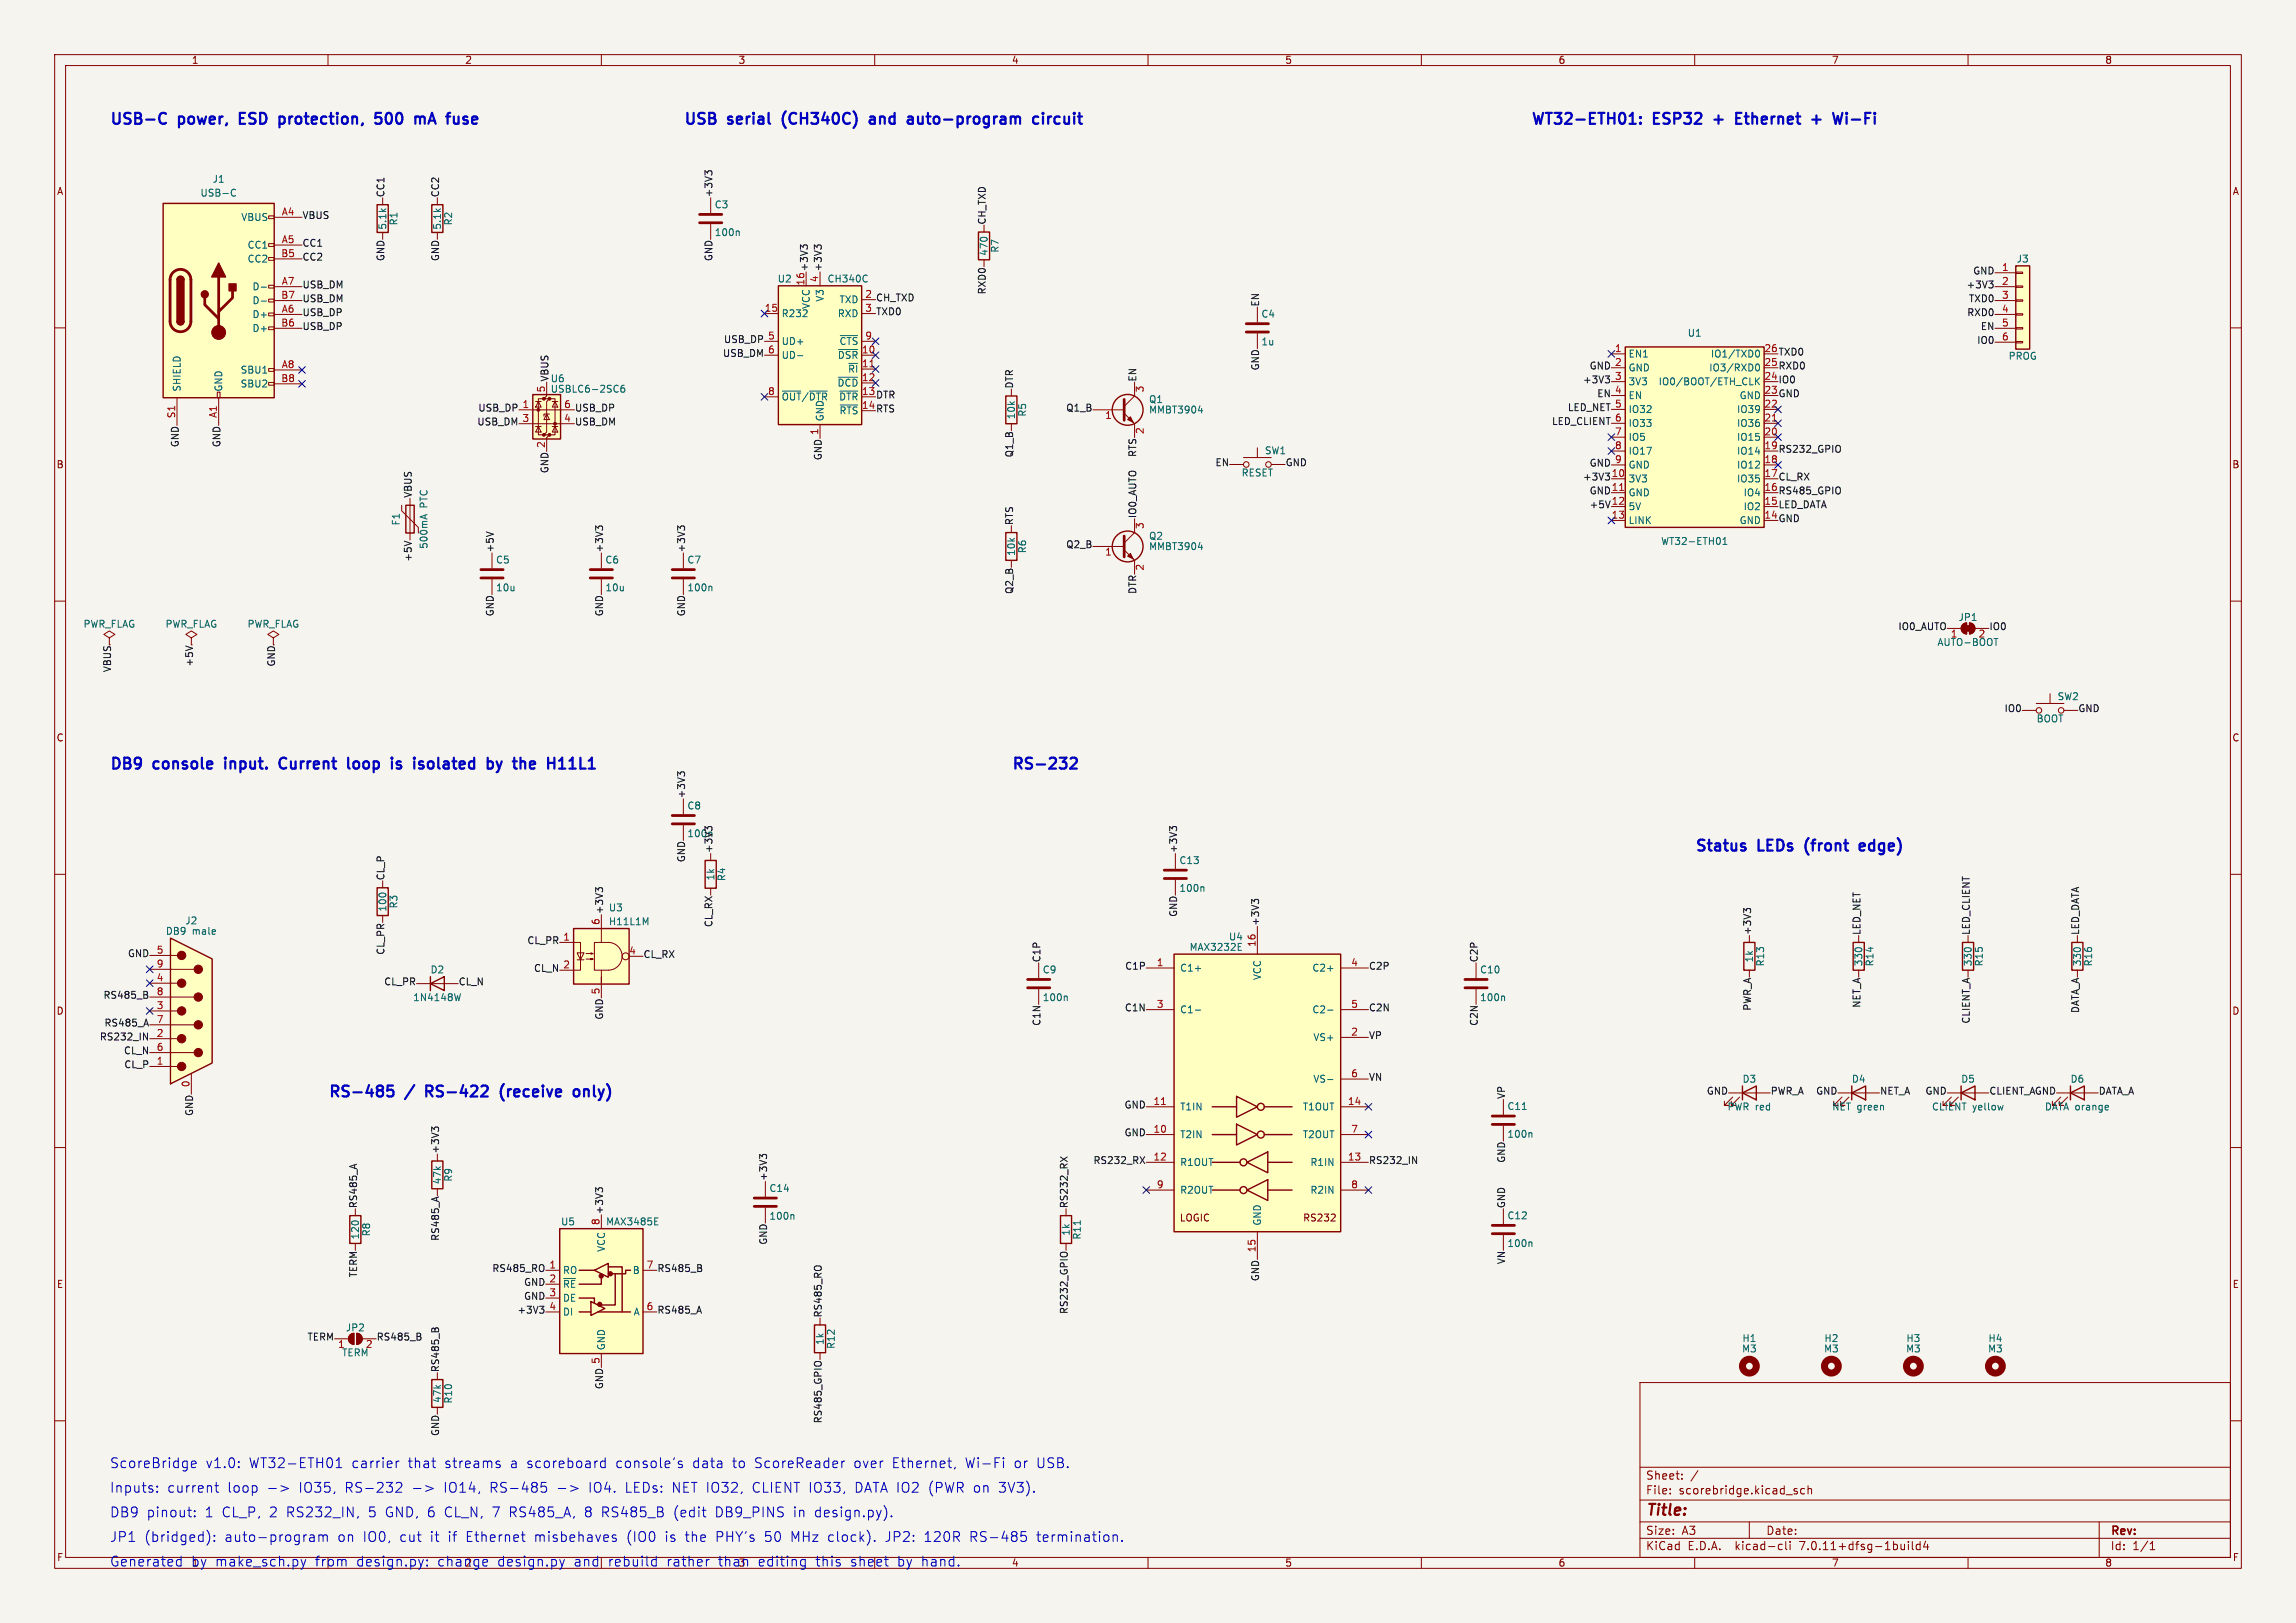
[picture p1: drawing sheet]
<svg xmlns="http://www.w3.org/2000/svg" width="420mm" height="297mm" viewBox="0 0 420 297" stroke-linecap="round" stroke-linejoin="round" font-family="sans-serif">
<defs><g id="words">
<g font-size="2.8" fill="#0000c2">
<text x="20" y="23.4">USB-C</text>
<text x="32.8" y="23.4">power,</text>
<text x="44.7" y="23.4">ESD</text>
<text x="52.8" y="23.4">protection,</text>
<text x="71.2" y="23.4">500</text>
<text x="79.2" y="23.4">mA</text>
<text x="85.9" y="23.4">fuse</text>
<text x="125" y="23.4">USB</text>
<text x="133.3" y="23.4">serial</text>
<text x="144" y="23.4">(CH340C)</text>
<text x="160.8" y="23.4">and</text>
<text x="168.6" y="23.4">auto-program</text>
<text x="192.3" y="23.4">circuit</text>
<text x="280" y="23.4">WT32-ETH01:</text>
<text x="302.6" y="23.4">ESP32</text>
<text x="314.5" y="23.4">+</text>
<text x="319.3" y="23.4">Ethernet</text>
<text x="334" y="23.4">+</text>
<text x="338.8" y="23.4">Wi-Fi</text>
<text x="20" y="141.3">DB9</text>
<text x="28.2" y="141.3">console</text>
<text x="42.1" y="141.3">input.</text>
<text x="52.9" y="141.3">Current</text>
<text x="66.2" y="141.3">loop</text>
<text x="75" y="141.3">is</text>
<text x="79.8" y="141.3">isolated</text>
<text x="94.1" y="141.3">by</text>
<text x="99.7" y="141.3">the</text>
<text x="106.7" y="141.3">H11L1</text>
<text x="185" y="141.3">RS-232</text>
<text x="310" y="156.3">Status</text>
<text x="321.8" y="156.3">LEDs</text>
<text x="331.1" y="156.3">(front</text>
<text x="341.9" y="156.3">edge)</text>
<text x="60" y="201.4">RS-485</text>
<text x="74.4" y="201.4">/</text>
<text x="78.8" y="201.4">RS-422</text>
<text x="93.3" y="201.4">(receive</text>
<text x="107.5" y="201.4">only)</text>
</g>
<text font-size="2.8" fill="#840000" x="301" y="277.9">Title:</text>
<g font-size="2.5" fill="#0000c2">
<text x="20" y="268.9">ScoreBridge</text>
<text x="37.6" y="268.9">v1.0:</text>
<text x="45.6" y="268.9">WT32-ETH01</text>
<text x="64.4" y="268.9">carrier</text>
<text x="74.8" y="268.9">that</text>
<text x="81.6" y="268.9">streams</text>
<text x="93.7" y="268.9">a scoreboard</text>
<text x="113.2" y="268.9">console's</text>
<text x="127.3" y="268.9">data</text>
<text x="134.7" y="268.9">to</text>
<text x="138.8" y="268.9">ScoreReader</text>
<text x="157.1" y="268.9">over</text>
<text x="164.2" y="268.9">Ethernet,</text>
<text x="177.7" y="268.9">Wi-Fi</text>
<text x="186.7" y="268.9">or</text>
<text x="190.9" y="268.9">USB.</text>
<text x="20" y="273.4">Inputs:</text>
<text x="30.6" y="273.4">current</text>
<text x="41.6" y="273.4">loop</text>
<text x="54.8" y="273.4">IO35,</text>
<text x="63.3" y="273.4">RS-232</text>
<text x="81.6" y="273.4">IO14,</text>
<text x="90.1" y="273.4">RS-485</text>
<text x="108.4" y="273.4">IO4.</text>
<text x="115.2" y="273.4">LEDs:</text>
<text x="123.9" y="273.4">NET IO32,</text>
<text x="138.7" y="273.4">CLIENT IO33,</text>
<text x="157.7" y="273.4">DATA IO2</text>
<text x="171.3" y="273.4">(PWR on</text>
<text x="184.4" y="273.4">3V3).</text>
<text x="20" y="277.9">DB9</text>
<text x="26.8" y="277.9">pinout:</text>
<text x="37.5" y="277.9">1</text>
<text x="40.7" y="277.9">CL_P,</text>
<text x="49.4" y="277.9">2</text>
<text x="52.6" y="277.9">RS232_IN,</text>
<text x="67.7" y="277.9">5</text>
<text x="70.9" y="277.9">GND, 6</text>
<text x="81.9" y="277.9">CL_N, 7</text>
<text x="93.9" y="277.9">RS485_A,</text>
<text x="107.8" y="277.9">8</text>
<text x="111" y="277.9">RS485_B</text>
<text x="124.3" y="277.9">(edit</text>
<text x="132" y="277.9">DB9_PINS</text>
<text x="146.4" y="277.9">in</text>
<text x="150.4" y="277.9">design.py).</text>
<text x="20" y="286.9">Generated</text>
<text x="20" y="282.4">JP1</text>
<text x="26.4" y="282.4">(bridged):</text>
<text x="34.9" y="286.9">by</text>
<text x="39.4" y="286.9">make_sch.py</text>
<text x="41.1" y="282.4">auto-program</text>
<text x="57.7" y="286.9">from</text>
<text x="61.9" y="282.4">on</text>
<text x="65.4" y="286.9">design.py:</text>
<text x="66.6" y="282.4">IO0,</text>
<text x="73.4" y="282.4">cut</text>
<text x="79" y="282.4">it</text>
<text x="80.3" y="286.9">change</text>
<text x="82.4" y="282.4">if</text>
<text x="85.7" y="282.4">Ethernet</text>
<text x="91.4" y="286.9">design.py</text>
<text x="98.4" y="282.4">misbehaves</text>
<text x="105.5" y="286.9">and</text>
<text x="111.8" y="286.9">rebuild</text>
<text x="115.3" y="282.4">(IO0</text>
<text x="122.5" y="282.4">is</text>
<text x="122.6" y="286.9">rather</text>
<text x="126.3" y="282.4">the</text>
<text x="131.9" y="282.4">PHY's</text>
<text x="132.1" y="286.9">than</text>
<text x="139.5" y="286.9">editing</text>
<text x="140.9" y="282.4">50</text>
<text x="145.8" y="282.4">MHz clock).</text>
<text x="150.2" y="286.9">this</text>
<text x="156.6" y="286.9">sheet</text>
<text x="163.3" y="282.4">JP2:</text>
<text x="165.3" y="286.9">by</text>
<text x="169.7" y="286.9">hand.</text>
<text x="170.5" y="282.4">120R</text>
<text x="179" y="282.4">RS-485</text>
<text x="191.3" y="282.4">termination.</text>
</g>
<g font-size="2.1" fill="#840000">
<text x="301" y="273.7">File:</text>
<text x="301" y="271">Sheet:</text>
<text x="307.1" y="273.7">scorebridge.kicad_sch</text>
<text x="301" y="281.1">Size:</text>
<text x="307.6" y="281.1">A3</text>
<text x="323" y="281.1">Date:</text>
<text x="386" y="281.3">Rev:</text>
<text x="301" y="283.9">KiCad</text>
<text x="308.7" y="283.9">E.D.A.</text>
<text x="317.6" y="283.9">kicad-cli</text>
<text x="329.5" y="283.9">7.0.11+dfsg-1build4</text>
<text x="386" y="283.9">Id:</text>
<text x="390.1" y="283.9">1/1</text>
</g>
<g font-size="1.8" fill="#840000">
<text x="35" y="11.9">1</text>
<text x="85" y="11.9">2</text>
<text x="135" y="11.9">3</text>
<text x="185" y="11.9">4</text>
<text x="235" y="11.9">5</text>
<text x="285" y="11.9">6</text>
<text x="335" y="11.9">7</text>
<text x="385" y="11.9">8</text>
<text x="10.3" y="35.9">A</text>
<text x="408.3" y="35.9">A</text>
<text x="10.3" y="85.9">B</text>
<text x="408.2" y="85.9">B</text>
<text x="10.3" y="135.9">C</text>
<text x="408.2" y="135.9">C</text>
<text x="10.3" y="185.9">D</text>
<text x="408.2" y="185.9">D</text>
<text x="215.7" y="223.7">LOGIC</text>
<text x="238.3" y="223.7">RS232</text>
<text x="10.3" y="235.9">E</text>
<text x="408.3" y="235.9">E</text>
<text x="10.3" y="285.9">F</text>
<text x="185" y="286.9">4</text>
<text x="235" y="286.9">5</text>
<text x="285" y="286.9">6</text>
<text x="335" y="286.9">7</text>
<text x="385" y="286.9">8</text>
<text x="408.3" y="285.9">F</text>
</g>
<g font-size="1.8" fill="#006464">
<text x="38.8" y="33.6">J1</text>
<text x="36.6" y="36.2">USB-C</text>
<text x="44" y="40.6">VBUS</text>
<text x="72.9" y="41.3" transform="rotate(-90 72.9 41.3)">R1</text>
<text x="82.9" y="41.3" transform="rotate(-90 82.9 41.3)">R2</text>
<text x="130.6" y="38.3">C3</text>
<text x="45.2" y="45.7">CC1</text>
<text x="70.9" y="42.1" transform="rotate(-90 70.9 42.1)">5.1k</text>
<text x="80.9" y="42.1" transform="rotate(-90 80.9 42.1)">5.1k</text>
<text x="130.6" y="43.4">100n</text>
<text x="180.9" y="46.9" transform="rotate(-90 180.9 46.9)">470</text>
<text x="182.9" y="46.3" transform="rotate(-90 182.9 46.3)">R7</text>
<text x="45.2" y="48.2">CC2</text>
<text x="46.1" y="53.3">D-</text>
<text x="142.2" y="51.9">U2</text>
<text x="151.3" y="51.9">CH340C</text>
<text x="368.8" y="48.2">J3</text>
<text x="46.1" y="58.4">D+</text>
<text x="46.1" y="55.9">D-</text>
<text x="142.9" y="58.2">R232</text>
<text x="148.3" y="56.6" transform="rotate(-90 148.3 56.6)">VCC</text>
<text x="150.9" y="55.3" transform="rotate(-90 150.9 55.3)">V3</text>
<text x="153.2" y="58.2">RXD</text>
<text x="153.5" y="55.7">TXD</text>
<text x="230.6" y="58.3">C4</text>
<text x="46.1" y="60.9">D+</text>
<text x="142.9" y="63.3">UD+</text>
<text x="142.9" y="65.9">UD-</text>
<text x="153.2" y="65.9">~{DSR}</text>
<text x="153.5" y="63.3">~{CTS}</text>
<text x="230.6" y="63.4">1u</text>
<text x="297.8" y="65.6">EN1</text>
<text x="308.6" y="61.8">U1</text>
<text x="312.9" y="65.6">IO1/TXD0</text>
<text x="33.2" y="71.8" transform="rotate(-90 33.2 71.8)">SHIELD</text>
<text x="40.9" y="71.8" transform="rotate(-90 40.9 71.8)">GND</text>
<text x="43.9" y="68.6">SBU1</text>
<text x="43.9" y="71.1">SBU2</text>
<text x="100.6" y="70.1">U6</text>
<text x="153.1" y="70.9">~{DCD}</text>
<text x="155" y="68.4">~{RI}</text>
<text x="297.8" y="68.2">GND</text>
<text x="297.8" y="70.7">3V3</text>
<text x="303.3" y="70.7">IO0/BOOT/ETH_CLK</text>
<text x="312.6" y="68.2">IO3/RXD0</text>
<text x="367.3" y="66">PROG</text>
<text x="100.6" y="72.1">USBLC6-2SC6</text>
<text x="142.9" y="73.5">~{OUT}/~{DTR}</text>
<text x="150.9" y="77.2" transform="rotate(-90 150.9 77.2)">GND</text>
<text x="185.9" y="76.8" transform="rotate(-90 185.9 76.8)">10k</text>
<text x="187.9" y="76.3" transform="rotate(-90 187.9 76.3)">R5</text>
<text x="210.1" y="74">Q1</text>
<text x="210.1" y="75.9">MMBT3904</text>
<text x="297.8" y="73.2">EN</text>
<text x="297.8" y="75.8">IO32</text>
<text x="317.6" y="75.8">IO39</text>
<text x="318.1" y="73.2">GND</text>
<text x="231.3" y="83.3">SW1</text>
<text x="297.8" y="78.3">IO33</text>
<text x="297.8" y="80.9">IO5</text>
<text x="297.8" y="83.4">IO17</text>
<text x="317.6" y="83.4">IO14</text>
<text x="317.6" y="80.9">IO15</text>
<text x="317.6" y="78.3">IO36</text>
<text x="227" y="87.4">RESET</text>
<text x="297.8" y="88.5">3V3</text>
<text x="297.8" y="85.9">GND</text>
<text x="317.6" y="88.5">IO35</text>
<text x="317.6" y="85.9">IO12</text>
<text x="78.4" y="93" transform="rotate(-90 78.4 93)">PTC</text>
<text x="297.8" y="91">GND</text>
<text x="297.8" y="93.6">5V</text>
<text x="318.8" y="93.6">IO2</text>
<text x="318.8" y="91">IO4</text>
<text x="73.3" y="96.3" transform="rotate(-90 73.3 96.3)">F1</text>
<text x="78.4" y="100.5" transform="rotate(-90 78.4 100.5)">500mA</text>
<text x="185.9" y="101.8" transform="rotate(-90 185.9 101.8)">10k</text>
<text x="187.9" y="101.3" transform="rotate(-90 187.9 101.3)">R6</text>
<text x="210.1" y="99">Q2</text>
<text x="210.1" y="100.9">MMBT3904</text>
<text x="297.8" y="96.1">LINK</text>
<text x="303.8" y="99.9">WT32-ETH01</text>
<text x="318.1" y="96.1">GND</text>
<text x="90.6" y="103.3">C5</text>
<text x="110.6" y="103.3">C6</text>
<text x="125.6" y="103.3">C7</text>
<text x="90.6" y="108.4">10u</text>
<text x="110.6" y="108.4">10u</text>
<text x="125.6" y="108.4">100n</text>
<text x="358.2" y="113.8">JP1</text>
<text x="15.2" y="115.1">PWR_FLAG</text>
<text x="30.2" y="115.1">PWR_FLAG</text>
<text x="45.2" y="115.1">PWR_FLAG</text>
<text x="354.3" y="118.4">AUTO-BOOT</text>
<text x="356.8" y="117">1</text>
<text x="361.8" y="117">2</text>
<text x="376.3" y="128.3">SW2</text>
<text x="372.5" y="132.4">BOOT</text>
<text x="125.6" y="148.3">C8</text>
<text x="130.9" y="161.2" transform="rotate(-90 130.9 161.2)">1k</text>
<text x="132.9" y="161.3" transform="rotate(-90 132.9 161.3)">R4</text>
<text x="215.6" y="158.3">C13</text>
<text x="70.9" y="166.9" transform="rotate(-90 70.9 166.9)">100</text>
<text x="72.9" y="166.3" transform="rotate(-90 72.9 166.3)">R3</text>
<text x="111.3" y="167">U3</text>
<text x="215.6" y="163.4">100n</text>
<text x="30.2" y="171.3">DB9</text>
<text x="33.8" y="169.4">J2</text>
<text x="35.2" y="171.3">male</text>
<text x="111.3" y="169.5">H11L1M</text>
<text x="224.7" y="172.3">U4</text>
<text x="78.7" y="178.3">D2</text>
<text x="190.6" y="178.3">C9</text>
<text x="215.8" y="178">C1+</text>
<text x="217.5" y="174.2">MAX3232E</text>
<text x="230.9" y="179.4" transform="rotate(-90 230.9 179.4)">VCC</text>
<text x="240" y="178">C2+</text>
<text x="270.6" y="178.3">C10</text>
<text x="320.9" y="176.2" transform="rotate(-90 320.9 176.2)">1k</text>
<text x="322.9" y="176.9" transform="rotate(-90 322.9 176.9)">R13</text>
<text x="340.9" y="176.9" transform="rotate(-90 340.9 176.9)">330</text>
<text x="342.9" y="176.9" transform="rotate(-90 342.9 176.9)">R14</text>
<text x="360.9" y="176.9" transform="rotate(-90 360.9 176.9)">330</text>
<text x="362.9" y="176.9" transform="rotate(-90 362.9 176.9)">R15</text>
<text x="380.9" y="176.9" transform="rotate(-90 380.9 176.9)">330</text>
<text x="382.9" y="176.9" transform="rotate(-90 382.9 176.9)">R16</text>
<text x="75.5" y="183.4">1N4148W</text>
<text x="190.6" y="183.4">100n</text>
<text x="215.8" y="185.6">C1-</text>
<text x="240" y="185.6">C2-</text>
<text x="270.6" y="183.4">100n</text>
<text x="240.2" y="190.7">VS+</text>
<text x="215.8" y="203.4">T1IN</text>
<text x="238.2" y="203.4">T1OUT</text>
<text x="240.2" y="198.3">VS-</text>
<text x="275.6" y="203.3">C11</text>
<text x="315.9" y="203.4">PWR red</text>
<text x="318.7" y="198.3">D3</text>
<text x="335.1" y="203.4">NET green</text>
<text x="338.7" y="198.3">D4</text>
<text x="353.3" y="203.4">CLIENT yellow</text>
<text x="358.7" y="198.3">D5</text>
<text x="374" y="203.4">DATA orange</text>
<text x="378.7" y="198.3">D6</text>
<text x="215.8" y="208.5">T2IN</text>
<text x="238.2" y="208.5">T2OUT</text>
<text x="275.6" y="208.4">100n</text>
<text x="215.8" y="213.6">R1OUT</text>
<text x="239.6" y="213.6">R1IN</text>
<text x="80.9" y="216.8" transform="rotate(-90 80.9 216.8)">47k</text>
<text x="82.9" y="216.3" transform="rotate(-90 82.9 216.3)">R9</text>
<text x="140.6" y="218.3">C14</text>
<text x="215.8" y="218.6">R2OUT</text>
<text x="239.6" y="218.6">R2IN</text>
<text x="65.9" y="226.9" transform="rotate(-90 65.9 226.9)">120</text>
<text x="67.9" y="226.3" transform="rotate(-90 67.9 226.3)">R8</text>
<text x="102.5" y="224.4">U5</text>
<text x="110.8" y="224.4">MAX3485E</text>
<text x="140.6" y="223.4">100n</text>
<text x="195.9" y="226.2" transform="rotate(-90 195.9 226.2)">1k</text>
<text x="197.9" y="226.9" transform="rotate(-90 197.9 226.9)">R11</text>
<text x="230.9" y="224.4" transform="rotate(-90 230.9 224.4)">GND</text>
<text x="275.6" y="223.3">C12</text>
<text x="102.9" y="233.3">RO</text>
<text x="110.9" y="229.2" transform="rotate(-90 110.9 229.2)">VCC</text>
<text x="115.6" y="233.3">B</text>
<text x="275.6" y="228.4">100n</text>
<text x="102.9" y="235.9">~{RE}</text>
<text x="102.9" y="238.4">DE</text>
<text x="63.2" y="243.8">JP2</text>
<text x="102.9" y="240.9">DI</text>
<text x="115.8" y="240.9">A</text>
<text x="318.6" y="245.8">H1</text>
<text x="333.6" y="245.8">H2</text>
<text x="348.6" y="245.8">H3</text>
<text x="363.6" y="245.8">H4</text>
<text x="62.5" y="248.4">TERM</text>
<text x="110.9" y="247.2" transform="rotate(-90 110.9 247.2)">GND</text>
<text x="150.9" y="246.2" transform="rotate(-90 150.9 246.2)">1k</text>
<text x="152.9" y="246.9" transform="rotate(-90 152.9 246.9)">R12</text>
<text x="318.6" y="247.7">M3</text>
<text x="333.6" y="247.7">M3</text>
<text x="348.6" y="247.7">M3</text>
<text x="363.6" y="247.7">M3</text>
<text x="80.9" y="256.8" transform="rotate(-90 80.9 256.8)">47k</text>
<text x="82.9" y="256.9" transform="rotate(-90 82.9 256.9)">R10</text>
</g>
<g font-size="1.8" fill="#a90000">
<text x="51.4" y="39.5">A4</text>
<text x="51.4" y="47.1">B5</text>
<text x="51.4" y="44.6">A5</text>
<text x="51.4" y="52.2">A7</text>
<text x="147.2" y="52.3" transform="rotate(-90 147.2 52.3)">16</text>
<text x="149.7" y="51.7" transform="rotate(-90 149.7 51.7)">4</text>
<text x="366.1" y="49.7">1</text>
<text x="366.1" y="52.2">2</text>
<text x="51.4" y="59.8">B6</text>
<text x="51.4" y="54.7">B7</text>
<text x="51.4" y="57.3">A6</text>
<text x="139.8" y="57.1">15</text>
<text x="158.2" y="54.6">2</text>
<text x="158.2" y="57.1">3</text>
<text x="366.1" y="54.7">3</text>
<text x="366.1" y="57.3">4</text>
<text x="366.1" y="59.8">5</text>
<text x="140.4" y="62.2">5</text>
<text x="140.4" y="64.7">6</text>
<text x="157.6" y="64.7">10</text>
<text x="158.2" y="62.2">9</text>
<text x="295.3" y="64.5">1</text>
<text x="322.7" y="64.5">26</text>
<text x="366.1" y="62.4">6</text>
<text x="51.4" y="70">B8</text>
<text x="51.4" y="67.4">A8</text>
<text x="99.7" y="71.9" transform="rotate(-90 99.7 71.9)">5</text>
<text x="157.6" y="67.3">11</text>
<text x="157.6" y="69.8">12</text>
<text x="209.5" y="71.9" transform="rotate(-90 209.5 71.9)">3</text>
<text x="295.3" y="67">2</text>
<text x="295.3" y="69.6">3</text>
<text x="322.7" y="69.6">24</text>
<text x="322.7" y="67">25</text>
<text x="32.1" y="76.6" transform="rotate(-90 32.1 76.6)">S1</text>
<text x="39.7" y="76.6" transform="rotate(-90 39.7 76.6)">A1</text>
<text x="95.5" y="74.7">1</text>
<text x="95.5" y="77.3">3</text>
<text x="103.1" y="77.3">4</text>
<text x="103.1" y="74.7">6</text>
<text x="140.4" y="72.4">8</text>
<text x="157.6" y="72.4">13</text>
<text x="157.6" y="74.9">14</text>
<text x="202.1" y="77">1</text>
<text x="295.3" y="72.1">4</text>
<text x="295.3" y="74.7">5</text>
<text x="295.3" y="77.2">6</text>
<text x="322.7" y="77.2">21</text>
<text x="322.7" y="74.7">22</text>
<text x="322.7" y="72.1">23</text>
<text x="99.7" y="82.1" transform="rotate(-90 99.7 82.1)">2</text>
<text x="149.7" y="79.7" transform="rotate(-90 149.7 79.7)">1</text>
<text x="209.5" y="79.5" transform="rotate(-90 209.5 79.5)">2</text>
<text x="295.3" y="79.7">7</text>
<text x="295.3" y="82.3">8</text>
<text x="322.7" y="82.3">19</text>
<text x="322.7" y="79.7">20</text>
<text x="295.3" y="84.8">9</text>
<text x="322.7" y="89.9">16</text>
<text x="322.7" y="87.4">17</text>
<text x="322.7" y="84.8">18</text>
<text x="294.7" y="92.4">12</text>
<text x="294.7" y="95">13</text>
<text x="322.7" y="95">14</text>
<text x="322.7" y="92.4">15</text>
<text x="202.1" y="102">1</text>
<text x="209.5" y="96.9" transform="rotate(-90 209.5 96.9)">3</text>
<text x="209.5" y="104.5" transform="rotate(-90 209.5 104.5)">2</text>
<text x="102.9" y="172.2">1</text>
<text x="109.7" y="169.4" transform="rotate(-90 109.7 169.4)">6</text>
<text x="229.7" y="173.4" transform="rotate(-90 229.7 173.4)">16</text>
<text x="28.6" y="179.7">4</text>
<text x="28.6" y="174.6">5</text>
<text x="28.6" y="177.1">9</text>
<text x="102.9" y="177.3">2</text>
<text x="115" y="174.7">4</text>
<text x="211.5" y="176.9">1</text>
<text x="247.1" y="176.9">4</text>
<text x="28.6" y="184.7">3</text>
<text x="28.6" y="182.2">8</text>
<text x="109.7" y="182.1" transform="rotate(-90 109.7 182.1)">5</text>
<text x="211.5" y="184.5">3</text>
<text x="247.1" y="184.5">5</text>
<text x="28.6" y="189.8">2</text>
<text x="28.6" y="187.3">7</text>
<text x="247.1" y="189.6">2</text>
<text x="28.6" y="194.9">1</text>
<text x="28.6" y="192.4">6</text>
<text x="247.1" y="197.2">6</text>
<text x="34.7" y="199" transform="rotate(-90 34.7 199)">0</text>
<text x="210.9" y="202.3">11</text>
<text x="246.5" y="202.3">14</text>
<text x="210.9" y="207.4">10</text>
<text x="247.1" y="207.4">7</text>
<text x="210.9" y="212.4">12</text>
<text x="246.5" y="212.4">13</text>
<text x="211.5" y="217.5">9</text>
<text x="247.1" y="217.5">8</text>
<text x="109.7" y="224.3" transform="rotate(-90 109.7 224.3)">8</text>
<text x="100.4" y="232.2">1</text>
<text x="118.2" y="232.2">7</text>
<text x="229.7" y="229.3" transform="rotate(-90 229.7 229.3)">15</text>
<text x="100.4" y="234.7">2</text>
<text x="100.4" y="237.3">3</text>
<text x="100.4" y="239.8">4</text>
<text x="118.2" y="239.8">6</text>
<text x="61.8" y="247">1</text>
<text x="66.8" y="247">2</text>
<text x="109.7" y="249.7" transform="rotate(-90 109.7 249.7)">5</text>
</g>
<g font-size="1.8" fill="#0f0f0f">
<text x="55.2" y="40.3">VBUS</text>
<text x="70.5" y="36.2" transform="rotate(-90 70.5 36.2)">CC1</text>
<text x="80.5" y="36.2" transform="rotate(-90 80.5 36.2)">CC2</text>
<text x="130.5" y="36.2" transform="rotate(-90 130.5 36.2)">+3V3</text>
<text x="180.5" y="41.2" transform="rotate(-90 180.5 41.2)">CH_TXD</text>
<text x="55.2" y="45.4">CC1</text>
<text x="55.2" y="47.9">CC2</text>
<text x="70.5" y="47.9" transform="rotate(-90 70.5 47.9)">GND</text>
<text x="80.5" y="47.9" transform="rotate(-90 80.5 47.9)">GND</text>
<text x="130.5" y="47.9" transform="rotate(-90 130.5 47.9)">GND</text>
<text x="55.2" y="53">USB_DM</text>
<text x="148" y="49.8" transform="rotate(-90 148 49.8)">+3V3</text>
<text x="150.5" y="49.8" transform="rotate(-90 150.5 49.8)">+3V3</text>
<text x="180.5" y="54" transform="rotate(-90 180.5 54)">RXD0</text>
<text x="359.6" y="53">+3V3</text>
<text x="360.8" y="50.4">GND</text>
<text x="55.2" y="58.1">USB_DP</text>
<text x="55.2" y="55.5">USB_DM</text>
<text x="160.2" y="55.4">CH_TXD</text>
<text x="160.2" y="57.9">TXD0</text>
<text x="230.5" y="56.2" transform="rotate(-90 230.5 56.2)">EN</text>
<text x="359.8" y="58.1">RXD0</text>
<text x="360.1" y="55.5">TXD0</text>
<text x="55.2" y="60.6">USB_DP</text>
<text x="132.1" y="65.5">USB_DM</text>
<text x="132.3" y="63">USB_DP</text>
<text x="325.2" y="65.3">TXD0</text>
<text x="361.6" y="63.1">IO0</text>
<text x="362.2" y="60.6">EN</text>
<text x="100.5" y="69.9" transform="rotate(-90 100.5 69.9)">VBUS</text>
<text x="185.5" y="71.2" transform="rotate(-90 185.5 71.2)">DTR</text>
<text x="208.1" y="69.9" transform="rotate(-90 208.1 69.9)">EN</text>
<text x="230.5" y="67.9" transform="rotate(-90 230.5 67.9)">GND</text>
<text x="289.5" y="70.4">+3V3</text>
<text x="290.7" y="67.8">GND</text>
<text x="325.2" y="70.4">IO0</text>
<text x="325.2" y="67.8">RXD0</text>
<text x="87.4" y="75.5">USB_DP</text>
<text x="105.1" y="75.5">USB_DP</text>
<text x="153.4" y="73.5">~{DTR} DTR</text>
<text x="153.5" y="76">~{RTS} RTS</text>
<text x="194.9" y="75.5">Q1_B</text>
<text x="283.8" y="78">LED_CLIENT</text>
<text x="286.7" y="75.4">LED_NET</text>
<text x="292.1" y="72.9">EN</text>
<text x="325.2" y="72.9">GND</text>
<text x="32.9" y="81.9" transform="rotate(-90 32.9 81.9)">GND</text>
<text x="40.5" y="81.9" transform="rotate(-90 40.5 81.9)">GND</text>
<text x="87.2" y="78.1">USB_DM</text>
<text x="105.1" y="78.1">USB_DM</text>
<text x="185.5" y="83.8" transform="rotate(-90 185.5 83.8)">Q1_B</text>
<text x="208.1" y="83.7" transform="rotate(-90 208.1 83.7)">RTS</text>
<text x="325.2" y="83.1">RS232_GPIO</text>
<text x="100.5" y="86.7" transform="rotate(-90 100.5 86.7)">GND</text>
<text x="150.5" y="84.3" transform="rotate(-90 150.5 84.3)">GND</text>
<text x="222.2" y="85.5">EN</text>
<text x="235.1" y="85.5">GND</text>
<text x="289.5" y="88.1">+3V3</text>
<text x="290.7" y="85.6">GND</text>
<text x="294.7" y="87.4">10</text>
<text x="294.7" y="89.9">11</text>
<text x="325.2" y="88.1">CL_RX</text>
<text x="75.5" y="91.2" transform="rotate(-90 75.5 91.2)">VBUS</text>
<text x="208.1" y="94.9" transform="rotate(-90 208.1 94.9)">IO0_AUTO</text>
<text x="290.7" y="90.7">GND</text>
<text x="290.7" y="93.2">+5V</text>
<text x="325.2" y="93.2">LED_DATA</text>
<text x="325.2" y="95.8">GND</text>
<text x="325.2" y="90.7">RS485_GPIO</text>
<text x="90.5" y="101.2" transform="rotate(-90 90.5 101.2)">+5V</text>
<text x="110.5" y="101.2" transform="rotate(-90 110.5 101.2)">+3V3</text>
<text x="125.5" y="101.2" transform="rotate(-90 125.5 101.2)">+3V3</text>
<text x="185.5" y="96.2" transform="rotate(-90 185.5 96.2)">RTS</text>
<text x="194.9" y="100.5">Q2_B</text>
<text x="75.5" y="102.9" transform="rotate(-90 75.5 102.9)">+5V</text>
<text x="90.5" y="112.9" transform="rotate(-90 90.5 112.9)">GND</text>
<text x="110.5" y="112.9" transform="rotate(-90 110.5 112.9)">GND</text>
<text x="125.5" y="112.9" transform="rotate(-90 125.5 112.9)">GND</text>
<text x="185.5" y="108.8" transform="rotate(-90 185.5 108.8)">Q2_B</text>
<text x="208.1" y="108.8" transform="rotate(-90 208.1 108.8)">DTR</text>
<text x="347.2" y="115.5">IO0_AUTO</text>
<text x="363.8" y="115.5">IO0</text>
<text x="20.5" y="123.1" transform="rotate(-90 20.5 123.1)">VBUS</text>
<text x="35.5" y="122.1" transform="rotate(-90 35.5 122.1)">+5V</text>
<text x="50.5" y="122.1" transform="rotate(-90 50.5 122.1)">GND</text>
<text x="366.6" y="130.5">IO0</text>
<text x="380.1" y="130.5">GND</text>
<text x="125.5" y="146.2" transform="rotate(-90 125.5 146.2)">+3V3</text>
<text x="125.6" y="153.4">100n</text>
<text x="70.5" y="161.2" transform="rotate(-90 70.5 161.2)">CL_P</text>
<text x="125.5" y="157.9" transform="rotate(-90 125.5 157.9)">GND</text>
<text x="130.5" y="156.2" transform="rotate(-90 130.5 156.2)">+3V3</text>
<text x="215.5" y="156.2" transform="rotate(-90 215.5 156.2)">+3V3</text>
<text x="110.5" y="167.4" transform="rotate(-90 110.5 167.4)">+3V3</text>
<text x="215.5" y="167.9" transform="rotate(-90 215.5 167.9)">GND</text>
<text x="96.4" y="173">CL_PR</text>
<text x="130.5" y="169.8" transform="rotate(-90 130.5 169.8)">CL_RX</text>
<text x="230.5" y="169.5" transform="rotate(-90 230.5 169.5)">+3V3</text>
<text x="320.5" y="171.2" transform="rotate(-90 320.5 171.2)">+3V3</text>
<text x="340.5" y="171.2" transform="rotate(-90 340.5 171.2)">LED_NET</text>
<text x="360.5" y="171.2" transform="rotate(-90 360.5 171.2)">LED_CLIENT</text>
<text x="380.5" y="171.2" transform="rotate(-90 380.5 171.2)">LED_DATA</text>
<text x="23.3" y="175.4">GND</text>
<text x="70.5" y="174.8" transform="rotate(-90 70.5 174.8)">CL_PR</text>
<text x="97.6" y="178.1">CL_N</text>
<text x="117.6" y="175.5">CL_RX</text>
<text x="190.5" y="176.2" transform="rotate(-90 190.5 176.2)">C1P</text>
<text x="205.7" y="177.7">C1P</text>
<text x="250.3" y="177.7">C2P</text>
<text x="270.5" y="176.2" transform="rotate(-90 270.5 176.2)">C2P</text>
<text x="18.8" y="183">RS485_B</text>
<text x="70.2" y="180.5">CL_PR</text>
<text x="83.8" y="180.5">CL_N</text>
<text x="205.7" y="185.3">C1N</text>
<text x="250.3" y="185.3">C2N</text>
<text x="320.5" y="185.1" transform="rotate(-90 320.5 185.1)">PWR_A</text>
<text x="340.5" y="184.5" transform="rotate(-90 340.5 184.5)">NET_A</text>
<text x="380.5" y="185.5" transform="rotate(-90 380.5 185.5)">DATA_A</text>
<text x="18.2" y="190.6">RS232_IN</text>
<text x="19" y="188.1">RS485_A</text>
<text x="110.5" y="186.7" transform="rotate(-90 110.5 186.7)">GND</text>
<text x="190.5" y="187.8" transform="rotate(-90 190.5 187.8)">C1N</text>
<text x="250.3" y="190.4">VP</text>
<text x="270.5" y="187.8" transform="rotate(-90 270.5 187.8)">C2N</text>
<text x="360.5" y="187.4" transform="rotate(-90 360.5 187.4)">CLIENT_A</text>
<text x="22.6" y="193.1">CL_N</text>
<text x="22.6" y="195.7">CL_P</text>
<text x="250.3" y="198">VN</text>
<text x="205.6" y="203.1">GND</text>
<text x="275.5" y="201.2" transform="rotate(-90 275.5 201.2)">VP</text>
<text x="312.1" y="200.5">GND</text>
<text x="323.8" y="200.5">PWR_A</text>
<text x="332.1" y="200.5">GND</text>
<text x="343.8" y="200.5">NET_A</text>
<text x="352.1" y="200.5">GND</text>
<text x="363.8" y="200.5">CLIENT_AGND</text>
<text x="383.8" y="200.5">DATA_A</text>
<text x="35.5" y="204.3" transform="rotate(-90 35.5 204.3)">GND</text>
<text x="205.6" y="208.1">GND</text>
<text x="80.5" y="211.2" transform="rotate(-90 80.5 211.2)">+3V3</text>
<text x="199.9" y="213.2">RS232_RX</text>
<text x="250.3" y="213.2">RS232_IN</text>
<text x="275.5" y="212.9" transform="rotate(-90 275.5 212.9)">GND</text>
<text x="65.5" y="221.2" transform="rotate(-90 65.5 221.2)">RS485_A</text>
<text x="140.5" y="216.2" transform="rotate(-90 140.5 216.2)">+3V3</text>
<text x="195.5" y="221.2" transform="rotate(-90 195.5 221.2)">RS232_RX</text>
<text x="275.5" y="221.2" transform="rotate(-90 275.5 221.2)">GND</text>
<text x="80.5" y="227.2" transform="rotate(-90 80.5 227.2)">RS485_A</text>
<text x="110.5" y="222.3" transform="rotate(-90 110.5 222.3)">+3V3</text>
<text x="140.5" y="227.9" transform="rotate(-90 140.5 227.9)">GND</text>
<text x="65.5" y="233.9" transform="rotate(-90 65.5 233.9)">TERM</text>
<text x="90" y="233">RS485_RO</text>
<text x="120.2" y="233">RS485_B</text>
<text x="275.5" y="231.4" transform="rotate(-90 275.5 231.4)">VN</text>
<text x="95.8" y="235.5">GND</text>
<text x="95.8" y="238.1">GND</text>
<text x="230.5" y="234.6" transform="rotate(-90 230.5 234.6)">GND</text>
<text x="56.1" y="245.5">TERM</text>
<text x="68.8" y="245.5">RS485_B</text>
<text x="94.6" y="240.6">+3V3</text>
<text x="120.2" y="240.6">RS485_A</text>
<text x="150.5" y="241.2" transform="rotate(-90 150.5 241.2)">RS485_RO</text>
<text x="195.5" y="240.6" transform="rotate(-90 195.5 240.6)">RS232_GPIO</text>
<text x="80.5" y="251.2" transform="rotate(-90 80.5 251.2)">RS485_B</text>
<text x="110.5" y="254.3" transform="rotate(-90 110.5 254.3)">GND</text>
<text x="80.5" y="262.9" transform="rotate(-90 80.5 262.9)">GND</text>
<text x="150.5" y="260.6" transform="rotate(-90 150.5 260.6)">RS485_GPIO</text>
</g>
<g font-size="1.8" fill="#0000c2">
<text x="35" y="286.9">1</text>
<text x="85" y="286.9">2</text>
<text x="135" y="286.9">3</text>
</g>
</g></defs>
<path d="M0 0h420v297h-420z" fill="#f5f4ef" stroke="#f5f4ef" stroke-width=".18"/>
<g fill="none" stroke="#840000" stroke-width=".18">
<path d="M10 10h400v277h-400zM12 12h396v273h-396zM60 10v2M110 10v2M160 10v2M210 10v2M260 10v2M310 10v2M360 10v2M49.1 39.5h1.1v.5h-1.1zM50.2 39.8h5M70 36.2v1.3"/>
<path d="M80 36.2v1.3M130 36.2v2.8M10 60h2M49.1 59.8h1.1v.5h-1.1zM49.1 57.3h1.1v.5h-1.1zM49.1 54.7h1.1v.6h-1.1zM49.1 52.2h1.1v.5h-1.1zM49.1 47.1h1.1v.5h-1.1zM49.1 44.6h1.1v.5h-1.1zM50.2 52.5h5M50.2 55h5M50.2 57.5h5"/>
<path d="M50.2 44.8h5M50.2 47.4h5M70 42.5v1.3M80 42.5v1.3M130 41v2.8M139.8 57.4h2.6M147.5 49.8v2.5M150 49.8v2.5M157.6 57.4h2.6M157.6 54.8h2.6M180 41.2v1.3M180 47.5v1.3"/>
<path d="M230 56.2v2.8M364.9 49.9h3.8M364.9 52.5h3.8M364.9 55h3.8M364.9 57.5h3.8M368.7 60h1.3v.2h-1.3zM368.7 57.4h1.3v.3h-1.3zM368.7 54.9h1.3v.2h-1.3zM368.7 52.3h1.3v.3h-1.3zM368.7 49.8h1.3v.2h-1.3zM408 60h2M32.4 72.8v5.1"/>
<path d="M39.7 71.8h.6v1h-.6zM40 72.8v5.1M49.1 70h1.1v.5h-1.1zM49.1 67.4h1.1v.6h-1.1zM50.2 60.1h5M50.2 67.7h5M50.2 70.2h5M139.8 65h2.6M139.8 62.5h2.6M139.8 72.6h2.6M150 77.7v2.5M157.6 65h2.6"/>
<path d="M157.6 67.5h2.6M157.6 70.1h2.6M157.6 62.5h2.6M185 71.2v1.3M185 77.5v1.3M199.9 75h5.7M205.6 75.6l1.9 1.9v2.6M207.5 69.9v2.6l-1.9 1.9M230 61v2.8M294.8 64.8h2.5M294.8 67.3h2.5M294.8 77.5h2.5"/>
<path d="M294.8 74.9h2.5M294.8 72.4h2.5M294.8 69.8h2.5M322.7 64.8h2.5M322.7 67.3h2.5M322.7 77.5h2.5M322.7 74.9h2.5M322.7 72.4h2.5M322.7 69.8h2.5M364.9 60.1h3.8M364.9 62.6h3.8M368.7 62.5h1.3v.2h-1.3z"/>
<path d="M185 96.2v1.3M207.5 94.9v2.6l-1.9 1.9M224.9 85h2.6M227.5 83.7h5M230 82v1.7M232.5 85h2.6M294.8 87.6h2.5M294.8 90.2h2.5M294.8 92.7h2.5M294.8 95.2h2.5M294.8 85.1h2.5M294.8 82.5h2.5"/>
<path d="M294.8 80h2.5M322.7 87.6h2.5M322.7 90.2h2.5M322.7 92.7h2.5M322.7 95.2h2.5M322.7 85.1h2.5M322.7 82.5h2.5M322.7 80h2.5M10 110h2M110 101.2v2.8M110 106v2.8M125 101.2v2.8"/>
<path d="M125 106v2.8M185 102.5v1.3M199.9 100h5.7M205.6 100.6l1.9 1.9v2.6M356.2 115h2.5M359.1 114.3l.6-.3v2a1.02 1.02 0 0 1-.9-.6 1.02 1.02 0 0 1 .3-1.1zM360.3 114a1.02 1.02 0 0 1 1 1 1.02 1.02 0 0 1-1 1zM361.3 115h2.5M408 110h2M369.9 130h2.6M372.5 128.7h5M375 127v1.7"/>
<path d="M377.5 130h2.6M10 160h2M215 156.2v2.8M408 160h2M76.2 180h7.6M102.4 172.5h3.8v5h-3.8M105.6 174.4h1.2l-.6 1.2zM105.6 175.6h1.2M107.2 175.5h1.3l-.4 .1v-.2l.4 .1M107.2 174.5h1.3l-.4 .1v-.2l.4 .1M108.7 172.5h2.6a2.54 2.54 0 0 1 2.5 2.5 2.54 2.54 0 0 1-2.5 2.5h-2.6zM110 177.5v2.6v-1.3"/>
<path d="M110 167.4v5.1M115.1 175h2.5M190 176.2v2.8M209.7 177.1h5.1M215 161v2.8M230 169.5v5.1M245.2 177.1h5.1M270 176.2v2.8M110 180.1v2.5M190 181v2.8M209.7 184.8h5.1M245.2 189.8h5.1"/>
<path d="M245.2 184.8h5.1M245.2 197.5h5.1M270 181v2.8M10 210h2M80 211.2v1.3M80 217.5v1.3M140 216.2v2.8M209.7 207.6h5.1M209.7 202.5h5.1M209.7 212.7h5.1M209.7 217.8h5.1M245.2 207.6h5.1"/>
<path d="M245.2 202.5h5.1M245.2 212.7h5.1M245.2 217.8h5.1M275 201.2v2.8M275 206v2.8M408 210h2M65 221.2v1.3M65 227.5v1.3M99.8 232.5h2.6M99.8 235h2.6M99.8 237.5h2.6M110 222.3v2.5"/>
<path d="M111.3 231.8h.1M117.6 232.5h2.6M140 221v2.8M195 221.2v1.3M195 227.5v1.3M230 225.4v5.1M243.5 223.4h.7M244.2 222.3v.4M275 221.2v2.8M275 226v2.8M10 260h2M80 251.2v1.3"/>
<path d="M80 257.5v1.3M99.8 240.1h2.6M110 247.7v2.5M117.6 240.1h2.6M150 241.2v1.3M150 247.5v1.3M300 253h108v32h-108zM408 260h2M300 278.5h108M300 274.5h108M300 268.5h108M305.5 273.2v.2"/>
<path d="M305.5 272.5v.1M307.7 270.5v.2M307.7 269.8v.1M310.6 269.1l-1.3 1.9M320 278.5v3M328.4 272.9l.3 .1 .1 .2-.2 .2h-.3M328.4 272.4l.3 .1M330.1 272.5l-.4-.1-.3 .3v.4l.1 .2h.6M330.7 272.5l.2-.1 .4 .1 .1 .9M330.7 271.9v1.5M384 278.5v6.5M210 285v2"/>
<path d="M260 285v2M300 281.5h108M310 285v2M325.6 282.6l.4 .1M326 283.5l-.4 .1M326.7 282.1v1.3l.2 .2M327.4 282.1v.1M327.4 282.6v1M349.1 282.1v.1M349.1 282.6v1M349.8 282.1v1.3l.2 .2M351.2 282.7l-.4-.1-.3 .3v.4l.2 .2h.5"/>
<path d="M351.2 282.1v1.5M352.2 282l-.3 1.1h.9M352.6 282.6v1M360 285v2M393.3 283.6h.9M393.3 282.5l.4-.4v1.5"/>
<circle cx="228" cy="85" r=".51"/>
<circle cx="232" cy="85" r=".51"/>
<circle cx="373" cy="130" r=".51"/>
<circle cx="377" cy="130" r=".51"/>
<circle cx="114.4" cy="175" r=".63"/>
</g>
<g fill="none" stroke="#840000" stroke-width=".51">
<path d="M128 39.2h4M31.7 49.8a1.9 1.9 0 0 1 2-.4 1.9 1.9 0 0 1 1.2 1.8v7.6a1.91 1.91 0 0 1-1.9 1.9 1.91 1.91 0 0 1-1.9-1.9v-7.8l.2-.6zM37.5 54.5v1.3l2.5 2.5M40 50.7v10.1M42.5 53.2v1.3l-2.5 2.5M128 40.8h4M228 59.2h4M205.6 73.1v3.8M228 60.8h4M205.6 98.1v3.8M108 105.8h4M108 104.2h4"/>
<path d="M123 105.8h4M123 104.2h4M213 159.2h4M188 179.2h4M213 160.8h4M268 179.2h4M188 180.8h4M268 180.8h4M138 219.2h4M273 205.8h4M273 204.2h4M138 220.8h4"/>
<path d="M273 225.8h4M273 224.2h4"/>
</g>
<g fill="#840000" stroke="#840000" stroke-width=".18">
<path d="M206.3 101.8l.5-.5 .5 1z"/>
<path d="M206.8 76.3l.5 1-1-.5z"/>
<path d="M359.5 114.5h1v1h-1z"/>
<path d="M359.1 114.3l.6-.3v2a1.02 1.02 0 0 1-.9-.6 1.02 1.02 0 0 1 .3-1.1z"/>
<path d="M360.3 114a1.02 1.02 0 0 1 1 1 1.02 1.02 0 0 1-1 1z"/>
<circle cx="40" cy="60.8" r="1.27"/>
</g>
<g fill="none" stroke="#840000" stroke-width=".25">
<path d="M29.8 37.2h20.4v35.6h-20.4zM69 37.5h2v5h-2zM79 37.5h2v5h-2zM32.4 58.8a.64 .64 0 0 0 .6 .6 .64 .64 0 0 0 .6-.6M32.4 51.2a.64 .64 0 0 1 .6-.6 .64 .64 0 0 1 .6 .6M142.4 52.3h15.2v25.4h-15.2zM179 42.5h2v5h-2zM368.7 48.6h2.6v15.3h-2.6zM184 72.5h2v5h-2zM297.3 63.5h25.4v33h-25.4zM184 97.5h2v5h-2zM78.7 180l2.6-1.3v2.6z"/>
<path d="M78.7 178.7v2.6M104.9 169.9h10.2v10.2h-10.2zM214.8 174.6h30.4v50.8h-30.4zM79 212.5h2v5h-2zM221.7 207.6h4.5M221.7 202.5h4.5M221.7 217.8h5.1M221.7 212.7h5.1M226.2 205.7l3.8 1.9-3.8 1.9zM226.2 200.6l3.8 1.9-3.8 1.9zM228.1 217.8l3.8-1.9v3.8zM228.1 212.7l3.8-1.9v3.8z"/>
<path d="M231.3 207.6h5.1M231.3 202.5h5.1M231.9 217.8h4.5M231.9 212.7h4.5M64 222.5h2v5h-2zM102.4 224.8h15.2v22.9h-15.2zM105.9 237.5h2.8v.7M105.9 232.5h2.8M108.1 238.2l2.5 1.2-2.5 1.3zM108.7 232.5l2.6-1.3v2.5zM108.7 238.2v.3M110 233.7v1.3h-4.1"/>
<path d="M111.3 231.8h2.5v8.3M112.5 233.1v5.7h-2.5M115.3 232.5h-.9v.6h-2.5M194 222.5h2v5h-2zM79 252.5h2v5h-2zM105.9 240.1h2.2M109.4 240.1h5.9M149 242.5h2v5h-2z"/>
<circle cx="206.3" cy="75" r="2.82"/>
<circle cx="206.3" cy="100" r="2.82"/>
<circle cx="227.5" cy="217.8" r=".63"/>
<circle cx="227.5" cy="212.7" r=".63"/>
<circle cx="230.6" cy="202.5" r=".63"/>
<circle cx="230.6" cy="207.6" r=".63"/>
</g>
<g fill="none" stroke="#006464" stroke-width=".18">
<path d="M42.5 34.7l.3-.1 .3 .1M43.1 35.8l-.3 .1-.3-.1M47.8 52.6h.9M47.8 55.1h.9M135 42.3l.2 .2v.6M158.6 50.4v.1M158.6 51.5h.1M143.1 71.6h3.4M145.9 65.1h1M148.1 71.6h3.2M153.3 69h3.6M153.4 64h3.5"/>
<path d="M153.6 71.6h3.3M153.7 74.1h3.2M153.7 61.4h3.2M219.2 75.2h.8M219.8 74.7v.9M321.1 69.1v1.3M321.1 67.1l.3-.5a.68 .68 0 0 1 .5 .6 .68 .68 0 0 1-.5 .7l-.3-.5M321.2 64.2l.2-.1a.68 .68 0 0 1 .5 .6 .68 .68 0 0 1-.5 .6l-.2-.1M321.3 69.7l.6 .7M321.9 69.1l-.8 .8M219.8 99.7v.9M315.2 99.6h.7"/>
<path d="M315.2 98.7l.3-.3v1.2M130 107.3l.2 .2v.6M219.2 100.2h.8M364.7 116.8h.8M118.1 168.9l.4-.9v1.2M218.7 177.2h.9M220 162.3l.2 .2v.6M226.5 173.9h.6M242.9 177.2h.9M84.2 181.8l-.3 1.3M195 182.3l.2 .2v.6M218.7 184.9h.9"/>
<path d="M242.9 184.9h.9M242.9 197.6h.9M275 182.3l.2 .2v.6M278.5 203h.7M280 207.3l.2 .2v.6M119.8 224.1h.6M119.8 222.9h.6M145 222.3l.2 .2v.6M197.6 223.4v.7M280 227.3l.2 .2v.6"/>
</g>
<g fill="#ffffc2" stroke="#ffffc2" stroke-width=".18">
<path d="M214.8 174.6h30.4v50.8h-30.4z"/>
<path d="M368.7 48.6h2.6v15.3h-2.6z"/>
<path d="M297.3 63.5h25.4v33h-25.4z"/>
<path d="M104.9 169.9h10.2v10.2h-10.2z"/>
<path d="M142.4 52.3h15.2v25.4h-15.2z"/>
<path d="M102.4 224.8h15.2v22.9h-15.2z"/>
<path d="M29.8 37.2h20.4v35.6h-20.4z"/>
</g>
<path d="M159.1 67.1h.8M324.2 77h.7M296.3 89.7h.7M212.5 202.1h.7" fill="none" stroke="#a90000" stroke-width=".18"/>
<g fill="#840000" stroke="#840000" stroke-width=".25">
<path d="M32.4 58.8h1.2a.64 .64 0 0 1-.6 .6 .64 .64 0 0 1-.6-.6z"/>
<path d="M32.4 51.2h1.2v7.6h-1.2z"/>
<path d="M32.6 50.7a.63 .63 0 0 1 .7-.1 .63 .63 0 0 1 .3 .6h-1.2z"/>
<path d="M40 48.1l1.3 2.6h-2.6z"/>
<path d="M41.9 52h1.3v1.2h-1.3z"/>
<circle cx="109.7" cy="238.7" r=".36"/>
<circle cx="110" cy="233.5" r=".36"/>
<circle cx="111.7" cy="233.1" r=".36"/>
<circle cx="37.5" cy="53.9" r=".63"/>
</g>
<path d="M31.2 171.7l7.6 3.8v19l-7.6 3.8z" fill="#ffffc2"/>
<g fill="#840000" stroke="#840000" stroke-width=".18">
<path d="M64.1 244.3l.6-.3v2a1.02 1.02 0 0 1-.9-.6 1.02 1.02 0 0 1 .3-1.1z"/>
<path d="M65.3 244a1.02 1.02 0 0 1 1 1 1.02 1.02 0 0 1-1 1z"/>
<circle cx="33.2" cy="195.2" r=".76"/>
<circle cx="33.2" cy="190.1" r=".76"/>
<circle cx="33.2" cy="185" r=".76"/>
<circle cx="33.2" cy="179.9" r=".76"/>
<circle cx="33.2" cy="174.8" r=".76"/>
<circle cx="36.3" cy="192.6" r=".76"/>
<circle cx="36.3" cy="187.5" r=".76"/>
<circle cx="36.3" cy="182.5" r=".76"/>
<circle cx="36.3" cy="177.4" r=".76"/>
<circle cx="98.5" cy="75" r=".25"/>
<circle cx="99.5" cy="79.6" r=".25"/>
<circle cx="99.5" cy="73" r=".25"/>
<circle cx="100.5" cy="79.6" r=".25"/>
<circle cx="100.5" cy="73" r=".25"/>
<circle cx="101.5" cy="77.5" r=".25"/>
</g>
<g fill="none" stroke="#840000" stroke-width=".18">
<path d="M94.9 77.5h10.2M94.9 75h10.2M98 78h1M98 73.5h1M98.5 73.5l.5 1h-1zM98.5 78l.5 1.1h-1zM99.5 73h-1v6.6h1M100 75.8l.5 1h-1zM100 69.9v2.6l-.5 .5h1l-.5 .5v5.6l-.5 .5h1l-.5 .5v2.5M100.5 75.8h-1v.3M100.5 73h1v6.6h-1M101 78h1"/>
<path d="M101 73.5h1M101.5 78l.5 1.1h-1zM101.5 73.5l.5 1h-1zM73.5 92.5v1l3 3v1M75 91.2v7.6M20 116.7l1-.6-1-.6-1 .6 1 .6v1.3M35 116.7l1-.6-1-.6-1 .6 1 .6v1.3M35 118h.1M50 116.7l1-.6-1-.6-1 .6 1 .6v1.3M90 101.2v2.8M90 106v2.8M125 146.2v2.8"/>
<path d="M125 151v2.8M130 156.2v1.3M27.4 179.9h5.1M27.4 177.4h8.1M27.4 174.8h5.1M70 161.2v1.3M70 167.5v1.3M130 162.5v1.3M320 171.2v1.3M320 177.5v1.3M340 171.2v1.3M340 177.5v1.3"/>
<path d="M360 171.2v1.3M360 177.5v1.3M380 171.2v1.3M380 177.5v1.3M27.4 195.2h5.1M27.4 192.6h8.1M27.4 190.1h5.1M27.4 187.5h8.1M27.4 185h5.1M27.4 182.5h8.1M35 196.4v3.8M316.2 200h7.6"/>
<path d="M317 200.8l-1.6 1.5h.8h-.8v-.8M318.2 200.8l-1.5 1.5h.8h-.8v-.8M336.2 200h7.6M337 200.8l-1.6 1.5h.8h-.8v-.8M338.2 200.8l-1.5 1.5h.8h-.8v-.8M356.2 200h7.6M357 200.8l-1.6 1.5h.8h-.8v-.8M358.2 200.8l-1.5 1.5h.8h-.8v-.8M376.2 200h7.6M377 200.8l-1.6 1.5h.8h-.8v-.8M378.2 200.8l-1.5 1.5h.8h-.8v-.8M61.2 245h2.5"/>
<path d="M64.1 244.3l.6-.3v2a1.02 1.02 0 0 1-.9-.6 1.02 1.02 0 0 1 .3-1.1zM65.3 244a1.02 1.02 0 0 1 1 1 1.02 1.02 0 0 1-1 1zM66.3 245h2.5"/>
</g>
<g fill="none" stroke="#840000" stroke-width=".25">
<path d="M97.5 72.2h5v8.1h-5zM74.2 92.5h1.6v5h-1.6zM129 157.5h2v5h-2zM31.2 171.7l7.6 3.8v19l-7.6 3.8zM69 162.5h2v5h-2zM319 172.5h2v5h-2zM339 172.5h2v5h-2zM359 172.5h2v5h-2zM379 172.5h2v5h-2zM318.7 198.7v2.6M338.7 198.7v2.6M358.7 198.7v2.6"/>
<path d="M378.7 198.7v2.6M318.7 200l2.6-1.3v2.6zM338.7 200l2.6-1.3v2.6zM358.7 200l2.6-1.3v2.6zM378.7 200l2.6-1.3v2.6z"/>
</g>
<path d="M114.2 70.5l-.4 .1a.86 .86 0 0 0 0 1.2l.4-.2 .1-.4-.2-.2h-.4l-.1 .2M77.8 94.3v.6M78.1 94.2l-1.3 .4M366.4 202.3l-.2 .8M385.5 202.3l.2 .3-.6 .1M385.6 203.1h-.1" fill="none" stroke="#006464" stroke-width=".18"/>
<path d="M88 105.8h4M88 104.2h4M123 150.8h4M123 149.2h4" fill="none" stroke="#840000" stroke-width=".51"/>
<g fill="none" stroke="#840000" stroke-width="1.3">
<circle cx="320" cy="250" r="1.27"/>
<circle cx="335" cy="250" r="1.27"/>
<circle cx="350" cy="250" r="1.27"/>
<circle cx="365" cy="250" r="1.27"/>
</g>
<path d="M97.5 72.2h5v8.1h-5z" fill="#ffffc2" stroke="#ffffc2" stroke-width=".18"/>
<g fill="none" stroke="#0f0f0f" stroke-width=".18">
<path d="M129.4 31.7l-.4-.4v.7M129.4 31.5l.3-.2h.3l.2 .2M146.9 45.2l-.5-.4v.8M146.9 45.1l.2-.3h.3l.3 .3M149.4 45.1l.3-.3h.3l.2 .3M149.4 45.2l-.4-.4v.8M363.8 51.4h.8l-.4 .5M364.3 51.9l.3 .2v.3l-.3 .3M293.6 68.8h.8l-.4 .5M294.2 69.3l.2 .2v.3l-.2 .3M74 99l1.2 .5M89 97.3l1.2 .5"/>
<path d="M109.4 96.7l-.4-.4v.7M109.4 96.5l.3-.2h.3l.2 .2M124.4 96.5l.3-.2h.3l.2 .2M124.4 96.7l-.4-.4v.7M293.6 86.6h.8l-.4 .5M294.2 87.1h.1M294.3 87.8l-.1 .1M294.5 91.7l-.4 1.2M336.6 81.7v.9M336.6 89.3v.9M34 118.2l1.2 .4M124.4 141.7l-.4-.4v.7"/>
<path d="M124.4 141.5l.3-.2h.3l.2 .2M129.4 151.5l.3-.2h.3l.2 .2M129.4 151.7l-.4-.4v.7M214.4 151.7l-.4-.4v.7M214.4 151.5l.3-.2h.3l.2 .2M109.4 162.9l-.4-.5v.8M109.4 162.7l.3-.3h.3l.2 .3M229.4 165l-.4-.4v.8M229.4 164.8l.3-.2h.3l.2 .2M319.4 166.7l-.4-.4v.7M319.4 166.5l.3-.2h.3l.2 .2M26.3 189l.7 1.3v-1.3"/>
<path d="M26.9 181.5v.4M26.9 182.1l.1 .2-.1 .3M79.4 206.7l-.4-.4v.7M79.4 206.5l.3-.2h.3l.2 .2M109.4 217.8l-.4-.4v.7M109.4 217.6l.3-.2h.3l.2 .2M139.4 211.7l-.4-.4v.7M139.4 211.5l.3-.2h.3l.2 .2M194 211.7l1.2 .9M195.2 211.7l-1.2 .9M208.6 211.7l.8 1.2M209.4 211.7l-.8 1.2"/>
<path d="M258.4 211.7l.7 1.2v-1.2M98.7 239h.8l-.4 .5M99.3 239.5l.2 .3v.3l-.2 .2M128.2 232.1l.2 .2-.2 .3M128.2 231.5v.4M194.1 229.2h.9M76.9 244.6l.1 .2-.1 .4M76.9 244.1v.3M79.1 243.1h.3M79.6 243.1l.2-.1 .4 .1M149.1 249.2h.9"/>
</g>
<g fill="none" stroke="#0000c2" stroke-width=".4">
<path d="M29.5 20.7a.7 .7 0 0 1 .9 .1M30.4 22.5a.7 .7 0 0 1-.9 .1M43.9 21.6h.6M44.8 20.7h-.9v2h.9M51.3 21.3h.4l.4 .4M52.1 22.3l-.2 .3-.6 .1M69.7 20.7h-1l-.1 .9 .3-.2 .7 .1 .2 .3-.1 .7-.3 .2h-.5l-.3-.2M76.5 21.3l.3 .3M76.8 21.6l.3-.3 .5 .1 .1 1.3M76.8 21.6v1.1M79 20.7l-.6 2M84.7 22.6l.6 .1"/>
<path d="M85 21.3l-.3 .3 .1 .3 .2 .1M159.2 21.4l.5-.1 .3 .3M160 21.8l-.6 .1a.39 .39 0 0 0-.3 .4 .39 .39 0 0 0 .3 .4l.6-.1M166.3 21.3h.4l.3 .3v1.1M167 22.6l-.7 .1M167 21.8l-.7 .1M189.9 21.4l-.5-.1-.4 .4v.6l.2 .3 .2 .1 .5-.1M190.8 20.7v.1M190.8 21.3v1.4M190.8 20.7h-.1l.1 .1M190.8 20.7h.1l-.1 .1M298.1 22.7h1.1"/>
<path d="M300.1 22.5l.1 .1-.1 .1M300.1 22.5l-.1 .1 .1 .1M300.1 21.4v.2M300.1 22.5v.2M300.1 21.4l.1 .1-.1 .1M300.1 21.4l-.1 .1 .1 .1M317.6 21.6h.7M318.5 20.7h-.9v2h.9M331.5 21.9h1.5M332.3 21.1v1.6M335.3 20.7l.5 2M337 20.7l-.5 2-.3-1.5"/>
<path d="M337.8 20.7v.1M337.8 21.3v1.4M337.8 20.7h-.1l.1 .1M337.8 20.7h.1l-.1 .1M41.2 138.7v.1M41.2 139.3v1.4M41.2 138.7h-.1l.1 .1M41.2 138.7h.1l-.1 .1M52.3 138.7a.82 .82 0 0 0-1 .2 .82 .82 0 0 0-.2 .9 .77 .77 0 0 0 .4 .7 .77 .77 0 0 0 .8 .1M65.5 139.4a.54 .54 0 0 0-.9 .3v.6a.54 .54 0 0 0 .9 .3M72.8 140l.5 .1 .1 .3-.3 .3h-.4M72.8 139.3l.5 .1"/>
<path d="M79.1 139.4a.54 .54 0 0 0-.8 .3v.6a.54 .54 0 0 0 .8 .3M90.8 139.3l.5 1.4M91.8 139.3l-.5 1.4M195.8 138.8l.3-.1h.7a.54 .54 0 0 1 .1 .8l-1.2 1.2h1.3M63.8 140.6l.2 .1M91.3 140.7l-.2 .4M104.2 140.7h1.1M341 154.4l-.5-.1-.3 .3 .1 1 .2 .1 .5-.1M341.1 154.8l-.9 .2M71.9 198.7h-1l-.1 .9 .3-.2 .7 .1 .2 .3-.1 .7-.3 .2h-.5l-.3-.2M78 199.7h.7M78.7 198.7h-.7v2"/>
<path d="M89.1 198.8l.1 .2-.1 .5M92.2 198.4a2.29 2.29 0 0 0 0 3M105 199.5a.54 .54 0 0 1 .6-.2 .54 .54 0 0 1 .4 .4v.6a.54 .54 0 0 1-.5 .4 .54 .54 0 0 1-.6-.4zM88 200.7h1.2"/>
</g>
<g fill="none" stroke="#0000c2" stroke-width=".18">
<path d="M28.8 272.9v.2M28.8 272v.1M34.3 276.4h.7M34.8 277.6h.2M35 268l.9-.2-.1-.3-.5-.1-.3 .2 .1 .9h.7M35.6 277.4v.2M35.6 276.5v.1M39.3 271.9h.7M39.6 271.3v1.5v.2l.4 .1M43.7 268.4v.2M43.7 267.5v.1M49.2 272.4h1.3"/>
<path d="M51.4 271.9l1.4 .5-1.4 .5M61.5 268.6h1M61.5 267.3l.5-.5v1.8M72.5 267.4v1.2M72.6 271.4h.7a.49 .49 0 0 1 .1 .6l-1 1.1h1.1M73 267.4l-.4 .1-.1 .2M75.6 272.4h1.4M77.9 271.9l1.3 .5-1.3 .5M91.2 268l.3 .2-.3 .4M91.2 267.4l.2 .1M99 271.3h.9M99.2 272h.4l.4 .3-.1 .6-.3 .2h-.4"/>
<path d="M102.1 272.4h1.4M104.4 271.9l1.3 .5-1.3 .5M110 268.5h.7M110 267.5h.7M110.3 276.7h.7M110.7 266.8v1.8M111 275.8h-.7v1.8M123.6 276l-.1 .7 .1 1M124.3 268l.5 .1v.2l-.2 .3h-.4M124.3 267.4l.5 .1M131.5 275.8h-.4v1.8h.4M138 271.5l-.2 .5 .2 .8"/>
<path d="M145.4 275.8v.1M145.4 276.4v1.2M149.9 276.4h-.4l-.3 .3 .1 .7 .2 .2h.4M154.3 267.4h.2M157.1 271.3h-.5v1.8h.5M163.5 267.6h.6M164.4 266.8h-.9v1.8h.9M170.2 273l.4 .8M170.6 271l-.4 .8M176.7 266.8l.4 1.8M182.8 271.3h1.1l-.6 .7h.4M183.7 273l-.7 .1"/>
<path d="M186 267.4l-.3 .3v.5l.3 .4M189.9 266.8v1.4l.3 .4h.4M32.4 286.5h.7M32.4 285.5h.7M33.1 284.8v1.8M37.8 280a2.06 2.06 0 0 1 0 2.8M39.2 281.9v.2M39.2 281v.1M55.1 285.4l.4 1.2M55.5 286.6l-.2 .4-.2 .2M55.9 285.4l-.4 1.2M56.9 280.9l.5 .1 .1 1.1"/>
<path d="M57.5 282l-.6 .1M57.5 281.3l-.6 .1M58.3 281a.45 .45 0 0 1 .8 .1M58.3 280.9v1.2M59.1 281.1l.3-.2 .4 .1 .1 1.1M59.1 281.1v1M78.1 286.4v.2M78.1 285.5v.1M103.2 285.4l-.4 1.2M112.5 281.5l.3 .2-.3 .4M112.5 280.9l.2 .1M125.4 280.9h.6"/>
<path d="M131.2 281.2h.7M131.9 280.3h-.7v1.8M140 281.9l.3 .2M141 280.3h-.9l-.1 .8 .3-.1M145.5 281.6l-.6-1.3v1.8M149.3 285.4h.7M155.8 286.5l.2 .1M155.9 285.5v.4M162.6 281.8l-.6 .3M164.4 284.8v1.8M164.4 286.5l.2 .1M164.6 285.4l-.2 .1"/>
<path d="M168.8 284.8v1.8M169.1 285.4l-.3 .1M169.2 282.1h1.1M169.2 280.8l.6-.5v1.8M177.6 281.2h.7M178.1 281.2l.6 .9M178.3 280.3h-.7v1.8M189.6 280.9h.7M189.9 280.3v1.5l.1 .2 .3 .1M205.2 281.9v.2"/>
</g>
<g fill="none" stroke="#000084" stroke-width=".18">
<path d="M139.2 56.8l1.2 1.2M140.4 56.8l-1.2 1.2M54.6 69.6l1.2 1.2M54.6 67.1l1.2 1.2M55.8 69.6l-1.2 1.2M55.8 67.1l-1.2 1.2M139.2 72l1.2 1.2M140.4 72l-1.2 1.2M159.6 61.9l1.2 1.2M159.6 66.9l1.2 1.2M159.6 64.4l1.2 1.2M159.6 69.5l1.2 1.2"/>
<path d="M160.8 61.9l-1.2 1.2M160.8 66.9l-1.2 1.2M160.8 64.4l-1.2 1.2M160.8 69.5l-1.2 1.2M294.1 64.2l1.3 1.2M294.1 79.4l1.3 1.2M295.4 64.2l-1.3 1.2M295.4 79.4l-1.3 1.2M324.6 76.9l1.2 1.2M324.6 74.3l1.2 1.2M324.6 79.4l1.2 1.2M325.8 76.9l-1.2 1.2"/>
<path d="M325.8 74.3l-1.2 1.2M325.8 79.4l-1.2 1.2M294.1 81.9l1.3 1.2M294.1 94.6l1.3 1.2M295.4 81.9l-1.3 1.2M295.4 94.6l-1.3 1.2M324.6 84.5l1.2 1.2M325.8 84.5l-1.2 1.2M26.8 179.3l1.2 1.2M26.8 176.8l1.2 1.2M28 179.3l-1.2 1.2M28 176.8l-1.2 1.2"/>
<path d="M26.8 184.4l1.2 1.2M28 184.4l-1.2 1.2M209.1 217.2l1.2 1.2M210.3 217.2l-1.2 1.2M249.7 217.2l1.2 1.2M249.7 201.9l1.2 1.2M249.7 207l1.2 1.2M250.9 217.2l-1.2 1.2M250.9 201.9l-1.2 1.2M250.9 207l-1.2 1.2"/>
</g>
<use href="#words"/>
</svg>
